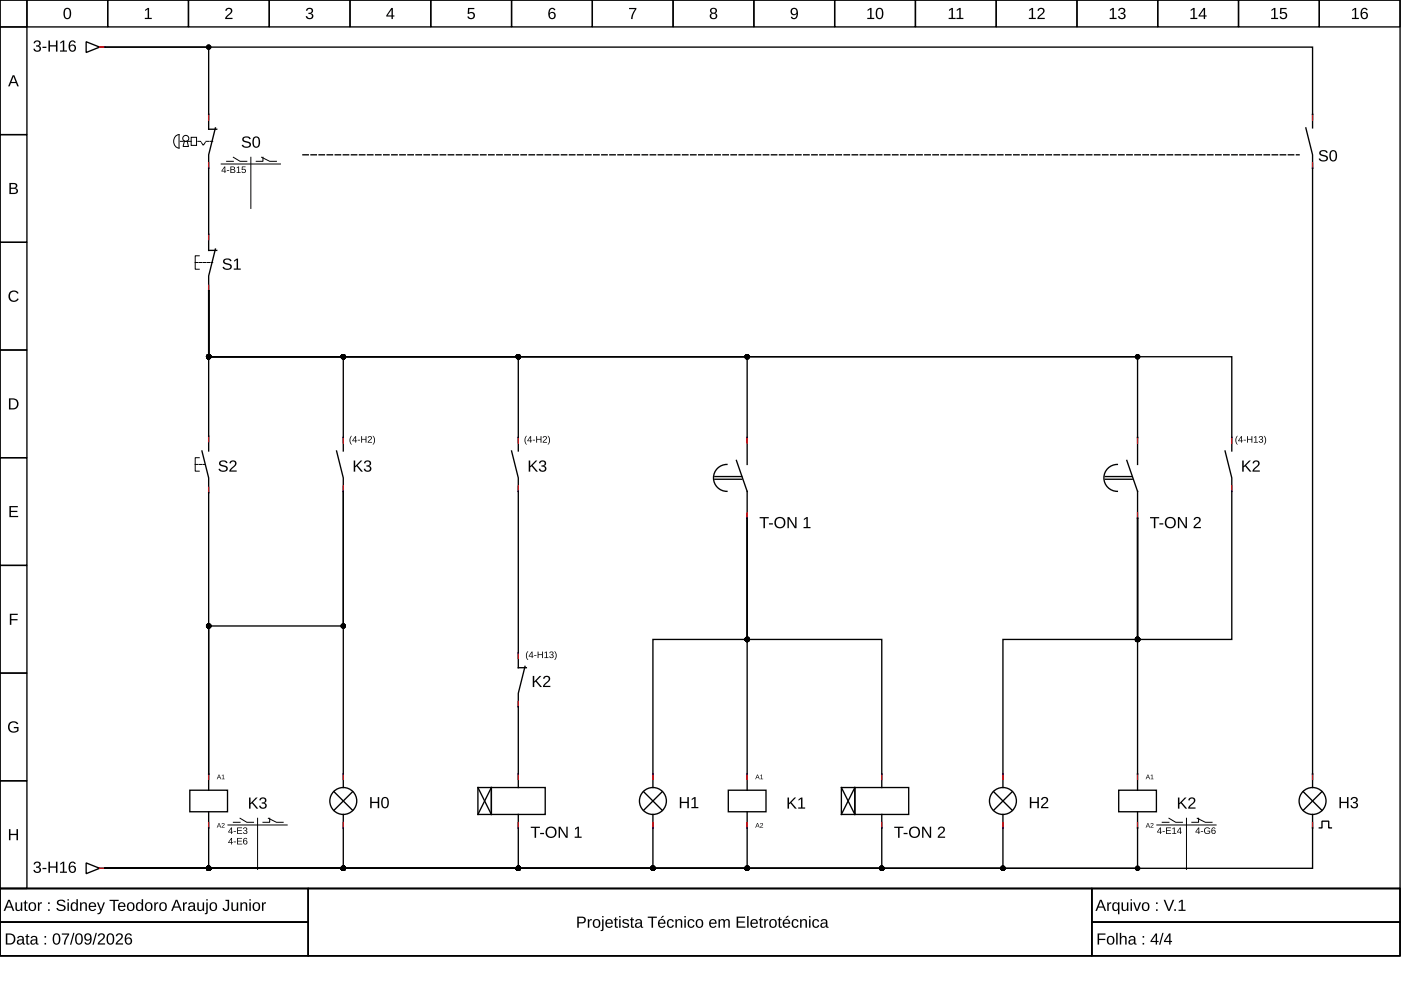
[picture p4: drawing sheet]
<svg xmlns="http://www.w3.org/2000/svg" width="297mm" height="210mm" viewBox="0 0 297 210" stroke-linecap="round" stroke-linejoin="round" font-family="sans-serif">
<g fill="none" stroke="#000" stroke-width=".29">
<path d="M0 0h296.8v188.4h-296.8zM0 0h5.7v5.7h-5.7zM5.7 0h17.1v5.7h-17.1zM22.8 0h17.2v5.7h-17.2zM40 0h17.1v5.7h-17.1zM57.1 0h17.1v5.7h-17.1zM74.2 0h17.1v5.7h-17.1zM91.3 0h17.2v5.7h-17.2zM108.5 0h17.1v5.7h-17.1zM125.6 0h17.1v5.7h-17.1zM142.7 0h17.1v5.7h-17.1zM159.8 0h17.2v5.7h-17.2z"/>
<path d="M177 0h17.1v5.7h-17.1zM194.1 0h17.1v5.7h-17.1zM211.2 0h17.1v5.7h-17.1zM228.3 0h17.2v5.7h-17.2zM245.5 0h17.1v5.7h-17.1zM262.6 0h17.1v5.7h-17.1zM279.7 0h17.1v5.7h-17.1zM0 5.7h5.7v22.8h-5.7zM18.3 8.8l2.8 1.2-2.8 1.1zM21.1 10h.9M0 28.5h5.7v22.9h-5.7zM45.7 27.1l-1.5 5.7v16.9"/>
<path d="M276.9 27.1l1.4 5.7v134.2M278.3 27.1v-17.1h-256h21.9v17.4h1.8M0 51.4h5.7v22.8h-5.7zM44.2 49.9v3.2h1.8M45.7 52.8l-1.5 5.7v2.9M0 74.2h5.7v22.8h-5.7zM44.2 61.7v30.8M44.2 61.7v13.9h28.6v20M44.2 61.7v13.9h65.7v20M44.2 61.7v13.9h114.2v22.9M44.2 61.7v13.9h197v22.9M44.2 61.7v13.9h217v20"/>
<path d="M0 97h5.7v22.9h-5.7zM42.8 95.6l1.4 5.7v2.9M44.2 92.8v2.8M71.4 95.6l1.4 5.7v2.9M108.5 95.6l1.4 5.7v40.3h1.7M154.1 98.5a2.85 2.85 0 0 0-2.8 2.8 2.85 2.85 0 0 0 2.8 2.9M156.1 97.6l2.3 6.6v5.7M236.9 98.5a2.85 2.85 0 0 0-2.9 2.8 2.85 2.85 0 0 0 2.9 2.9M238.9 97.6l2.3 6.6v5.7M259.7 95.6l1.5 5.7v34.3h-20v-25.7M0 119.9h5.7v22.8h-5.7zM44.2 104.5v59.6"/>
<path d="M72.8 104.2v28.5h-28.6v31.4M72.8 104.2v62.8M151.6 101h5.7M151.6 101.6h5.7M158.4 109.9v57.6M158.4 109.9v25.7h-20v31.4M158.4 109.9v25.7h28.6v31.4M234.3 101h5.7M234.3 101.6h5.7M241.2 109.9v25.7h-28.6v31.4M241.2 109.9v57.6M0 142.7h5.7v22.8h-5.7z"/>
<path d="M111.3 141.3l-1.4 5.7v20M0 165.5h5.7v22.9h-5.7zM40.2 167.5h8v4.6h-8zM44.2 172.1v12h-21.9M44.2 164.1v3.4M70.8 167.8l4 4M72.8 172.7v11.4h-50.5M74.8 167.8l-4 4M101.3 167h2.9v5.7h-2.9zM101.3 167l2.9 5.7M104.2 167h11.4v5.7h-11.4zM104.2 167l-2.9 5.7"/>
<path d="M109.9 172.7v11.4h-87.6M136.4 167.8l4 4M138.4 172.7v11.4h-116.1M140.4 167.8l-4 4M154.4 167.5h8v4.6h-8zM158.4 172.1v12h-136.1M178.4 167h2.8v5.7h-2.8zM178.4 167l2.8 5.7M181.2 167h11.5v5.7h-11.5zM181.2 167l-2.8 5.7M187 172.7v11.4h-164.7M210.6 167.8l4 4"/>
<path d="M212.6 172.7v11.4h-190.3M214.6 167.8l-4 4M237.2 167.5h8v4.6h-8zM241.2 172.1v12h-218.9M276.3 167.8l4 4M278.3 172.7v11.4h-256M279.7 175.5h.6v-1.4h1.4v1.4h.6M280.3 167.8l-4 4M0 188.4h296.8v14.3h-296.8zM0 188.4h65.4v7.1h-65.4zM0 195.5h65.4v7.2h-65.4zM18.3 183l2.8 1.1-2.8 1.1z"/>
<path d="M21.1 184.1h.9M65.4 188.4h166.1v14.3h-166.1zM231.5 188.4h65.3v7.1h-65.3zM231.5 195.5h65.3v7.2h-65.3z"/>
<circle cx="72.8" cy="169.8" r="2.85"/>
<circle cx="138.4" cy="169.8" r="2.85"/>
<circle cx="212.6" cy="169.8" r="2.85"/>
<circle cx="278.3" cy="169.8" r="2.85"/>
</g>
<g fill="#000">
<path d="M30.8 2.1l.5-.4h.3v2.1h.6v.2h-1.5v-.2h.6v-1.8l-.5 .4zM48 1.8a.76 .76 0 0 1 1.2 .2 .76 .76 0 0 1-.5 1.1l-.6 .7h1.2v.2h-1.6l.1-.4 .5-.5a.7 .7 0 0 0 .4-1.2l-.5 .1-.1 .3h-.3zM65.1 1.8a.69 .69 0 0 1 1-.1 .69 .69 0 0 1 0 1.1h-.2a.67 .67 0 0 1 .5 .9 .67 .67 0 0 1-1 .4l-.5-.5-.1-.2h.3a.48 .48 0 0 0 .7 .4 .48 .48 0 0 0 .2-.7l-.6-.1v-.3a.46 .46 0 0 0 .6-.2 .46 .46 0 0 0-.3-.6 .46 .46 0 0 0-.5 .4h-.3zM99.2 1.7h1.4v.2h-1.1v.8a.81 .81 0 0 1 1 .2 .81 .81 0 0 1-.1 1.1 .81 .81 0 0 1-1.1-.1l-.2-.4h.3a.53 .53 0 0 0 .8 .2 .53 .53 0 0 0 0-.8 .53 .53 0 0 0-.8 .1h-.3zM133.4 1.7h1.5l-.6 1.5-.2 .8h-.3l.1-.6 .7-1.5h-1.2zM2.1 61.9a1.18 1.18 0 0 1 1.8 .3l-.3 .1a.87 .87 0 0 0-1.3-.1 .87 .87 0 0 0 .1 1.3 .87 .87 0 0 0 1.3-.2l.3 .1a1.21 1.21 0 0 1-1.8 .4 1.21 1.21 0 0 1-.1-1.9zM2 107.3h1.8v.3h-1.5v.7h1.4v.3h-1.4v.8h1.5v.2h-1.8zM2.1 130.1h1.7v.3h-1.4v.9h1.3v.2h-1.3v1h-.3zM2 153.2a1.23 1.23 0 0 1 1.9 .3l-.3 .1a.9 .9 0 0 0-1.3-.2 .9 .9 0 0 0-.2 1.2 1 1 0 0 0 1.5 .2v-.4h-.7v-.3h1v.8a1.29 1.29 0 0 1-1.8 .2 1.29 1.29 0 0 1-.1-1.9zM1.9 175.8h.3v1h1.3v-1h.3v2.3h-.3v-1h-1.3v1h-.3z"/>
<path d="M2.7 16h.3l1 2.3h-.3l-.3-.7h-1.1l-.2 .7h-.4zM2.9 16.2l-.5 1.2h.9z"/>
<path d="M7.4 8.7a.69 .69 0 0 1 1-.1 .69 .69 0 0 1 0 1.1h-.3a.67 .67 0 0 1 .6 .9 .67 .67 0 0 1-1 .4l-.6-.5v-.2h.3a.48 .48 0 0 0 .6 .4 .48 .48 0 0 0 .2-.7l-.6-.1v-.3a.46 .46 0 0 0 .7-.2 .46 .46 0 0 0-.3-.6 .46 .46 0 0 0-.6 .4h-.3zM9 9.9h.8v.3h-.8zM10.3 8.6h.3v1h1.3v-1h.3v2.3h-.3v-1h-1.3v1h-.3zM12.8 9l.5-.4h.3v2.1h.6v.2h-1.5v-.2h.6v-1.8l-.5 .4zM14.9 8.7a.74 .74 0 0 1 1.2 .3l-.3 .1a.49 .49 0 0 0-.7-.2 .49 .49 0 0 0-.2 .6l-.1 .2a.77 .77 0 0 1 1.2 .1 .77 .77 0 0 1-.1 1.1 .77 .77 0 0 1-1.2-.2l-.1-.5v-.8zM14.8 10.2a.5 .5 0 0 0 1 0 .5 .5 0 0 0-1 0z"/>
<path d="M13.8 1.8a.88 .88 0 0 1 1 .1 .88 .88 0 0 1 .3 1 .88 .88 0 0 1-.8 1.2 .88 .88 0 0 1-.8-1.2v-.7zM14 2a1.59 1.59 0 0 0 .1 1.8h.2a1.09 1.09 0 0 0 .4-1.5l-.3-.4z"/>
<path d="M83 1.7h.3v1.6h.3v.2h-.3v.5h-.3v-.5h-1.1v-.2zM83 2l-.8 1.3h.8z"/>
<path d="M116.6 1.8a.74 .74 0 0 1 1.2 .3l-.3 .1a.49 .49 0 0 0-.7-.3 .49 .49 0 0 0-.2 .6l-.1 .3a.77 .77 0 0 1 1.2 0 .77 .77 0 0 1-.1 1.2 .77 .77 0 0 1-1.1-.2l-.2-.5v-.8zM116.5 3.3a.5 .5 0 0 0 1 0 .5 .5 0 0 0-1 0z"/>
<path d="M150.7 1.8a.7 .7 0 0 1 1-.1 .7 .7 0 0 1 .1 1l-.2 .1a.69 .69 0 0 1 .4 .9 .69 .69 0 0 1-1 .4 .64 .64 0 0 1-.5-.6 .64 .64 0 0 1 .4-.7l-.3-.4zM150.8 2.3a.45 .45 0 0 0 .9 0 .45 .45 0 0 0-.9 0zM150.8 3.4a.5 .5 0 0 0 1 0 .5 .5 0 0 0-1 0z"/>
<path d="M167.8 1.9a.86 .86 0 0 1 1.1-.1 .86 .86 0 0 1 .3 1 .9 .9 0 0 1-.3 1.1 .9 .9 0 0 1-1.1 0l-.1-.3 .2-.1a.5 .5 0 0 0 .7 .3 .5 .5 0 0 0 .3-.6v-.3a.76 .76 0 0 1-1.2 .1 .76 .76 0 0 1 .1-1.1zM168 2a.54 .54 0 0 0 .1 .9 .54 .54 0 0 0 .8-.3 .54 .54 0 0 0-.5-.7z"/>
<path d="M184 2.1l.5-.4h.3v2.1h.6v.2h-1.5v-.2h.6v-1.8l-.5 .4zM186 1.8a.88 .88 0 0 1 1 .1 .88 .88 0 0 1 .3 1 .88 .88 0 0 1-.8 1.2 .88 .88 0 0 1-.8-1.2v-.7zM186.2 2a1.59 1.59 0 0 0 .1 1.8h.2a1.09 1.09 0 0 0 .4-1.5l-.3-.4z"/>
<path d="M201.2 2.1l.6-.4h.2v2.1h.6v.2h-1.5v-.2h.6v-1.8l-.5 .4zM202.9 2.1l.5-.4h.3v2.1h.6v.2h-1.5v-.2h.6v-1.8l-.5 .4z"/>
<path d="M218.2 2.1l.6-.4h.2v2.1h.6v.2h-1.5v-.2h.6v-1.8l-.5 .4zM220.2 1.8a.76 .76 0 0 1 1.2 .2 .76 .76 0 0 1-.4 1.1l-.7 .7h1.2v.2h-1.6l.1-.4 .6-.5a.7 .7 0 0 0 .3-1.2l-.5 .1-.1 .3h-.3z"/>
<path d="M235.3 2.1l.6-.4h.3v2.1h.5v.2h-1.4v-.2h.6v-1.8l-.6 .4zM237.3 1.8a.69 .69 0 0 1 1-.1 .69 .69 0 0 1 0 1.1h-.2a.67 .67 0 0 1 .5 .9 .67 .67 0 0 1-1 .4l-.5-.5-.1-.2h.3a.48 .48 0 0 0 .7 .4 .48 .48 0 0 0 .2-.7l-.6-.1v-.3a.46 .46 0 0 0 .7-.2 .46 .46 0 0 0-.4-.6 .46 .46 0 0 0-.5 .4h-.3z"/>
<path d="M252.5 2.1l.5-.4h.3v2.1h.6v.2h-1.5v-.2h.6v-1.8l-.5 .4zM255.2 1.7h.3v1.6h.3v.2h-.3v.5h-.3v-.5h-1.1v-.2zM255.2 2l-.8 1.3h.8z"/>
<path d="M269.6 2.1l.5-.4h.3v2.1h.6v.2h-1.5v-.2h.6v-1.8l-.5 .4zM271.4 1.7h1.4v.2h-1.1v.8a.81 .81 0 0 1 1.1 .2 .81 .81 0 0 1-.2 1.1 .81 .81 0 0 1-1.1-.1l-.2-.4h.3a.53 .53 0 0 0 .8 .2 .53 .53 0 0 0 .1-.8 .53 .53 0 0 0-.8 .1h-.3z"/>
<path d="M286.7 2.1l.6-.4h.2v2.1h.6v.2h-1.5v-.2h.6v-1.8l-.5 .4zM288.8 1.8a.74 .74 0 0 1 1.2 .3l-.3 .1a.49 .49 0 0 0-.6-.3 .49 .49 0 0 0-.3 .6v.3a.77 .77 0 0 1 1.1 0 .77 .77 0 0 1-.1 1.2 .77 .77 0 0 1-1.1-.2l-.2-.5v-.8zM288.7 3.3a.5 .5 0 0 0 1 0 .5 .5 0 0 0-1 0z"/>
<path d="M47.6 35.3h.2v.9h.2v.2h-.2v.3h-.2v-.3h-.6zM47.6 35.5l-.5 .7h.5zM48.1 36.1h.5v.1h-.5zM48.8 35.3l1 .1v.3l-.2 .2 .3 .3-.1 .4-1 .1zM49 35.4v.5l.6-.1v-.3zM49 36v.5l.7-.1-.1-.3zM50.2 35.5l.5-.2v1.2h.3v.2h-.8v-.2h.3v-1l-.3 .2zM51.3 35.3h.8v.1h-.7v.5a.47 .47 0 0 1 .7 .2 .47 .47 0 0 1-.3 .6 .47 .47 0 0 1-.6-.3l.5 .1a.31 .31 0 0 0 .2-.4 .31 .31 0 0 0-.5-.1h-.2z"/>
<path d="M51.5 29.2a1.07 1.07 0 0 1 1.7 .3h-.4a.58 .58 0 0 0-.6-.4 .58 .58 0 0 0-.5 .6l.6 .3a.72 .72 0 0 1 .9 .7 .72 .72 0 0 1-1 .6 .87 .87 0 0 1-1-.6h.4a.71 .71 0 0 0 .7 .4 .71 .71 0 0 0 .6-.5l-.6-.3a.76 .76 0 0 1-.7-.3 .76 .76 0 0 1-.1-.8zM53.9 29.1a.88 .88 0 0 1 1 0 .88 .88 0 0 1 .2 1 .88 .88 0 0 1-.8 1.2 .88 .88 0 0 1-.8-1.2l.1-.6zM54 29.3a1.59 1.59 0 0 0 .2 1.8h.1a1.09 1.09 0 0 0 .5-1.5l-.3-.4z"/>
<path d="M279.8 32.1a1.07 1.07 0 0 1 1.7 .3h-.3a.58 .58 0 0 0-.7-.4 .58 .58 0 0 0-.4 .6l.6 .3a.72 .72 0 0 1 .8 .7 .72 .72 0 0 1-.9 .6 .87 .87 0 0 1-1-.6h.3a.71 .71 0 0 0 .7 .4 .71 .71 0 0 0 .6-.5l-.5-.3a.76 .76 0 0 1-.8-.3 .76 .76 0 0 1-.1-.8zM282.2 32a.88 .88 0 0 1 1 0 .88 .88 0 0 1 .3 1 .88 .88 0 0 1-.8 1.2 .88 .88 0 0 1-.9-1.2l.1-.6zM282.4 32.2a1.59 1.59 0 0 0 .1 1.8h.2a1.09 1.09 0 0 0 .4-1.5l-.3-.4z"/>
<path d="M2 38.8a1.53 1.53 0 0 1 1.6 .3l.1 .5-.5 .3a.64 .64 0 0 1 .6 .8 .64 .64 0 0 1-.8 .4h-1zM2.3 39v.8h.8l.2-.2-.1-.5zM2.3 40v.9l1.1-.1a.42 .42 0 0 0-.2-.7z"/>
<path d="M47.4 55.1a1.07 1.07 0 0 1 1.7 .2l-.3 .1a.58 .58 0 0 0-.7-.4 .58 .58 0 0 0-.4 .6l.6 .2a.72 .72 0 0 1 .8 .8 .72 .72 0 0 1-.9 .6 .87 .87 0 0 1-1-.6h.3a.71 .71 0 0 0 .7 .4 .71 .71 0 0 0 .6-.6l-.5-.3a.76 .76 0 0 1-.8-.2 .76 .76 0 0 1-.1-.8zM49.6 55.2l.6-.4h.3v2.1h.5v.3h-1.4v-.3h.6v-1.8l-.6 .4z"/>
<path d="M1.9 84.5h.8a1.18 1.18 0 0 1 1.2 1.1 1.18 1.18 0 0 1-1.1 1.2h-.9zM2.2 84.7v1.9h.5a.97 .97 0 0 0 .9-1.3 .97 .97 0 0 0-1.4-.6z"/>
<path d="M46.5 97.9a1.07 1.07 0 0 1 1.7 .3h-.3a.58 .58 0 0 0-.6-.4 .58 .58 0 0 0-.5 .6l.6 .2a.72 .72 0 0 1 .9 .8 .72 .72 0 0 1-1 .6 .87 .87 0 0 1-1-.6h.3a.71 .71 0 0 0 .7 .4 .71 .71 0 0 0 .7-.5l-.6-.4a.76 .76 0 0 1-.8-.2 .76 .76 0 0 1-.1-.8zM48.9 97.8a.76 .76 0 0 1 1.2 .1 .76 .76 0 0 1-.5 1.1l-.6 .7h1.2v.3h-1.6l.1-.4 .5-.5a.7 .7 0 0 0 .4-1.2l-.5 .1-.2 .3-.3-.1z"/>
<path d="M74.5 92.4h.1a1.4 1.4 0 0 0 0 1.9 1.21 1.21 0 0 1-.1-1.9zM75.3 92.5h.2v.9h.2v.1h-.2v.4h-.2v-.4h-.6zM75.3 92.7l-.5 .7h.5zM75.8 93.2h.5v.2h-.5zM76.6 92.5h.2v.6h.7v-.6h.2v1.4h-.2v-.7h-.7v.7h-.2zM78.1 92.6a.47 .47 0 0 1 .7 .2 .47 .47 0 0 1-.4 .6l-.3 .3h.8v.2h-.9l.5-.7a.28 .28 0 0 0 .1-.5 .28 .28 0 0 0-.5 .1h-.1zM79 92.4a1.08 1.08 0 0 1 0 1.9 1.4 1.4 0 0 0 0-1.9z"/>
<path d="M111.6 92.4h.1a1.4 1.4 0 0 0 0 1.9 1.21 1.21 0 0 1-.1-1.9zM112.4 92.5h.2v.9h.2v.1h-.2v.4h-.2v-.4h-.6zM112.4 92.7l-.4 .7h.4zM112.9 93.2h.5v.2h-.5zM113.7 92.5h.2v.6h.7v-.6h.2v1.4h-.2v-.7h-.7v.7h-.2zM115.2 92.6a.47 .47 0 0 1 .7 .2 .47 .47 0 0 1-.4 .6l-.2 .3h.7v.2h-.9l.5-.7a.28 .28 0 0 0 .1-.5 .28 .28 0 0 0-.5 .1h-.1zM116.1 92.4a1.08 1.08 0 0 1 0 1.9 1.4 1.4 0 0 0 0-1.9z"/>
<path d="M262.3 92.4h.2a1.4 1.4 0 0 0 0 1.9 1.21 1.21 0 0 1-.2-1.9zM263.1 92.5h.2v.9h.2v.1h-.2v.4h-.1v-.4h-.7zM263.2 92.7l-.5 .7h.5zM263.7 93.2h.5v.2h-.5zM264.4 92.5h.2v.6h.7v-.6h.2v1.4h-.2v-.7h-.7v.7h-.2zM265.9 92.7l.5-.2v1.2h.3v.2h-.9v-.2h.4v-1.1l-.3 .3zM267 92.6a.4 .4 0 0 1 .7-.1 .4 .4 0 0 1-.2 .7 .37 .37 0 0 1 .3 .4 .37 .37 0 0 1-.5 .3l-.4-.2v-.2h.1a.28 .28 0 0 0 .4 .2 .28 .28 0 0 0 .1-.4l-.3-.1v-.1a.27 .27 0 0 0 .4-.2 .27 .27 0 0 0-.2-.3 .27 .27 0 0 0-.3 .2h-.2zM267.9 92.4a1.08 1.08 0 0 1 0 1.9 1.4 1.4 0 0 0 0-1.9z"/>
<path d="M75 97.6h.3v1.2l1.1-1.2h.4l-1 1.1 1.2 1.3h-.4l-1-1.1-.3 .2v.9h-.3zM77.4 97.8a.69 .69 0 0 1 1-.1 .69 .69 0 0 1 0 1l-.2 .1a.67 .67 0 0 1 .5 .9 .67 .67 0 0 1-1 .3l-.5-.4-.1-.2h.3a.48 .48 0 0 0 .7 .4 .48 .48 0 0 0 .2-.8l-.6-.1v-.2a.46 .46 0 0 0 .6-.3 .46 .46 0 0 0-.3-.6 .46 .46 0 0 0-.5 .4h-.3z"/>
<path d="M112.1 97.6h.3v1.2l1.2-1.2h.3l-1 1.1 1.2 1.3h-.4l-1-1.1-.3 .2v.9h-.3zM114.5 97.8a.69 .69 0 0 1 1-.1 .69 .69 0 0 1 0 1l-.2 .1a.67 .67 0 0 1 .5 .9 .67 .67 0 0 1-1 .3l-.5-.4-.1-.2h.3a.48 .48 0 0 0 .7 .4 .48 .48 0 0 0 .2-.8l-.6-.1v-.2a.46 .46 0 0 0 .7-.3 .46 .46 0 0 0-.4-.6 .46 .46 0 0 0-.5 .4h-.3z"/>
<path d="M161.1 109.6h1.9v.3h-.8v2.1h-.3v-2.1h-.8zM163 110.9h.9v.3h-.9zM164.1 110.8a1.22 1.22 0 0 1 2.4 0 1.22 1.22 0 0 1-2.4 0zM164.7 110.1a.92 .92 0 0 0 0 1.4 .92 .92 0 0 0 1.4-.2 .92 .92 0 0 0-.1-1.2 .92 .92 0 0 0-1.3 0zM167 109.6h.3l1.3 2.1v-2.1h.3v2.4h-.4l-1.3-2v2h-.2zM170.4 110l.6-.4h.3v2.1h.5v.3h-1.4v-.3h.6v-1.8l-.6 .4z"/>
<path d="M243.8 109.6h2v.3h-.8v2.1h-.4v-2.1h-.8zM245.8 110.9h.8v.3h-.8zM246.9 110.8a1.22 1.22 0 0 1 2.4 0 1.22 1.22 0 0 1-2.4 0zM247.5 110.1a.92 .92 0 0 0 0 1.4 .92 .92 0 0 0 1.4-.2 .92 .92 0 0 0-.2-1.2 .92 .92 0 0 0-1.2 0zM249.7 109.6h.4l1.3 2.1v-2.1h.3v2.4h-.4l-1.3-2v2h-.3zM253.3 109.8a.76 .76 0 0 1 1.2 .1 .76 .76 0 0 1-.4 1.1l-.7 .7h1.2v.3h-1.6l.1-.4 .6-.6a.7 .7 0 0 0 .3-1.1h-.5l-.1 .3h-.3z"/>
<path d="M263.4 97.6h.3v1.2l1.1-1.2h.4l-1 1.1 1.1 1.3h-.4l-.9-1.1-.3 .2v.9h-.3zM265.8 97.8a.76 .76 0 0 1 1.2 .1 .76 .76 0 0 1-.4 1.1l-.7 .7h1.2v.3h-1.6l.1-.4 .5-.5a.7 .7 0 0 0 .4-1.2l-.5 .1-.1 .3-.3-.1z"/>
<path d="M111.9 138.1h.1a1.4 1.4 0 0 0 0 1.8 1.21 1.21 0 0 1-.1-1.8zM112.7 138.1h.2v1h.2v.1h-.2v.3h-.2v-.3h-.6zM112.7 138.3l-.4 .8h.4zM113.2 138.9h.5v.2h-.5zM114 138.1h.2v.6h.7v-.6h.2v1.4h-.2v-.6h-.7v.6h-.2zM115.5 138.4l.4-.3v1.3h.4v.1h-.9v-.1h.4v-1.1l-.3 .2zM116.6 138.2a.4 .4 0 0 1 .7 0 .4 .4 0 0 1-.2 .6 .37 .37 0 0 1 .3 .5 .37 .37 0 0 1-.5 .2l-.4-.2-.1-.1h.2a.28 .28 0 0 0 .4 .2 .28 .28 0 0 0 .1-.4l-.3-.1v-.2a.27 .27 0 0 0 .4-.1 .27 .27 0 0 0-.2-.3 .27 .27 0 0 0-.4 .2h-.1zM117.5 138.1a1.08 1.08 0 0 1 0 1.8 1.4 1.4 0 0 0 0-1.8z"/>
<path d="M113 143.3h.3v1.2l1.1-1.2h.4l-1 1 1.1 1.4h-.4l-.9-1.2-.3 .3v.9h-.3zM115.4 143.4a.76 .76 0 0 1 1.2 .2 .76 .76 0 0 1-.5 1.1l-.6 .7h1.2v.3h-1.6l.1-.4 .5-.6a.7 .7 0 0 0 .4-1.1h-.5l-.2 .3h-.3z"/>
<path d="M46.4 174.5h.1l.4 1-.2-.3h-.5l-.2 .3zM46.4 174.6l-.2 .5h.4zM47.1 174.6a.33 .33 0 0 1 .5 .1 .33 .33 0 0 1-.3 .5l-.2 .2 .5 .1h-.6l.4-.6a.19 .19 0 0 0 0-.3 .19 .19 0 0 0-.3 .2h-.1z"/>
<path d="M46.4 164.2h.1l.4 1-.2-.3h-.5l-.2 .3zM46.4 164.3l-.2 .5h.4zM47 164.4l.4-.2v.9l.2 .1h-.6l.3-.1v-.7l-.3 .1z"/>
<path d="M49 175.4h.2v1h.2v.1h-.2v.3h-.2v-.3h-.6zM49 175.6l-.5 .8h.5zM49.5 176.2h.5v.2h-.5zM50.3 175.4h1v.2h-.8v.4h.8v.2h-.8v.5h.9v.1h-1.1zM51.7 175.5a.4 .4 0 0 1 .6 0 .4 .4 0 0 1-.2 .6 .37 .37 0 0 1 .4 .5 .37 .37 0 0 1-.5 .2l-.4-.2-.1-.1 .2-.1a.28 .28 0 0 0 .4 .3 .28 .28 0 0 0 .1-.4l-.4-.1v-.2a.27 .27 0 0 0 .4-.1 .27 .27 0 0 0-.2-.3 .27 .27 0 0 0-.3 .2h-.2z"/>
<path d="M49 177.7h.2v.9h.2v.1h-.2v.3h-.2v-.3h-.6zM49 177.9l-.5 .7h.5zM49.5 178.4h.5v.2h-.5zM50.3 177.7h1v.1h-.8v.5h.8v.1h-.8v.5h.9v.1h-1.1zM51.8 177.7h.4l.2 .2-.5-.1-.2 .5a.47 .47 0 0 1 .7 .2 .47 .47 0 0 1-.4 .7 .47 .47 0 0 1-.4-.6zM51.7 178.6a.3 .3 0 0 0 .6 0 .3 .3 0 0 0-.6 0z"/>
<path d="M52.8 169.1h.3v1.2l1.2-1.2h.3l-1 1 1.2 1.4h-.4l-1-1.2-.3 .2v1h-.3zM55.2 169.2a.69 .69 0 0 1 1 0 .69 .69 0 0 1 0 1h-.2a.67 .67 0 0 1 .5 .9 .67 .67 0 0 1-1 .4l-.5-.5-.1-.2h.3a.48 .48 0 0 0 .7 .4 .48 .48 0 0 0 .2-.7l-.6-.1v-.3a.46 .46 0 0 0 .7-.2 .46 .46 0 0 0-.4-.6 .46 .46 0 0 0-.5 .4h-.3z"/>
<path d="M78.5 169h.3v1h1.3v-1h.3v2.4h-.3v-1.1h-1.3v1.1h-.3zM81.2 169.1a.88 .88 0 0 1 1 .1 .88 .88 0 0 1 .2 1 .88 .88 0 0 1-.8 1.2 .88 .88 0 0 1-.8-1.2l.1-.7zM81.3 169.3a1.59 1.59 0 0 0 .2 1.8h.1a1.09 1.09 0 0 0 .5-1.5l-.3-.4z"/>
<path d="M112.5 175.3h2v.2h-.8v2.1h-.4v-2.1h-.8zM114.5 176.6h.9v.3h-.9zM115.6 176.5a1.22 1.22 0 0 1 2.4 0 1.22 1.22 0 0 1-2.4 0zM116.2 175.8a.92 .92 0 0 0 0 1.3 .92 .92 0 0 0 1.4-.1 .92 .92 0 0 0-.2-1.3 .92 .92 0 0 0-1.2 .1zM118.4 175.3h.4l1.3 2v-2h.3v2.3h-.4l-1.3-2v2h-.3zM121.9 175.7l.6-.4h.2v2.1h.6v.2h-1.5v-.2h.6v-1.8l-.5 .3z"/>
<path d="M144.1 169h.4v1h1.2v-1h.3v2.4h-.3v-1.1h-1.2v1.1h-.4zM146.7 169.4l.5-.4h.3v2.1h.6v.3h-1.5v-.3h.6v-1.8l-.5 .4z"/>
<path d="M160.5 174.5h.2l.4 1-.3-.3h-.4l-.3 .3zM160.6 174.6l-.2 .5h.4zM161.3 174.6a.33 .33 0 0 1 .5 .1 .33 .33 0 0 1-.3 .5l-.2 .2 .5 .1h-.7l.5-.6a.19 .19 0 0 0 0-.3 .19 .19 0 0 0-.3 .2h-.1z"/>
<path d="M160.5 164.2h.2l.4 1-.3-.3h-.4l-.3 .3zM160.6 164.3l-.2 .5h.4zM161.2 164.4l.4-.2v.9l.2 .1h-.6l.2-.1v-.7l-.2 .1z"/>
<path d="M167 169.1h.3v1.2l1.1-1.2h.4l-1 1 1.1 1.4h-.4l-.9-1.2-.3 .2v1h-.3zM169.3 169.5l.6-.4h.2v2.1h.6v.3h-1.5v-.3h.6v-1.8l-.5 .4z"/>
<path d="M189.6 175.3h1.9v.2h-.8v2.1h-.3v-2.1h-.8zM191.6 176.6h.8v.3h-.8zM192.6 176.5a1.25 1.25 0 0 1 2.5 0 1.25 1.25 0 0 1-2.5 0zM193.3 175.8a.92 .92 0 0 0 0 1.3 .92 .92 0 0 0 1.3-.1 .92 .92 0 0 0-.1-1.3 .92 .92 0 0 0-1.2 .1zM195.5 175.3h.4l1.3 2-.1-2h.3v2.3h-.4l-1.2-2v2h-.3zM199.1 175.4a.76 .76 0 0 1 1.2 .2 .76 .76 0 0 1-.5 1.1l-.6 .7h1.2v.2h-1.6l.1-.4 .5-.5a.7 .7 0 0 0 .4-1.2l-.5 .1-.2 .3h-.3z"/>
<path d="M218.3 169h.4v1h1.2v-1h.4v2.4h-.4v-1.1h-1.2v1.1h-.4zM221 169.1a.76 .76 0 0 1 1.2 .2 .76 .76 0 0 1-.5 1.1l-.7 .7h1.3v.3h-1.6l.1-.4 .5-.6a.7 .7 0 0 0 .4-1.2l-.5 .1-.2 .3h-.3z"/>
<path d="M243.3 174.5h.2l.3 1-.2-.3h-.4l-.3 .3zM243.4 174.6l-.2 .5h.4zM244 174.6a.33 .33 0 0 1 .5 .1 .33 .33 0 0 1-.2 .5l-.2 .2 .5 .1h-.7l.5-.6a.19 .19 0 0 0-.1-.3 .19 .19 0 0 0-.2 .2h-.2z"/>
<path d="M243.3 164.2h.2l.3 1-.2-.3h-.4l-.3 .3zM243.4 164.3l-.2 .5h.4zM244 164.4l.3-.2v.9l.3 .1h-.6l.2-.1v-.7l-.2 .1z"/>
<path d="M246 175.4h.1v1h.2v.1h-.2v.3h-.1v-.3h-.7zM246 175.6l-.5 .8h.5zM246.5 176.2h.5v.2h-.5zM247.2 175.4h1.1v.2h-.9v.4h.8v.2h-.8v.5h.9v.1h-1.1zM248.6 175.7l.5-.3v1.3h.3v.1h-.9v-.1h.4v-1.1l-.3 .2zM250.2 175.4h.1v1h.2v.1h-.2v.3h-.1v-.3h-.7zM250.2 175.6l-.5 .8h.5z"/>
<path d="M249.7 169.1h.4v1.2l1.1-1.2h.4l-1 1 1.1 1.4h-.4l-.9-1.2-.3 .2v1h-.4zM252.2 169.2a.76 .76 0 0 1 1.2 .2 .76 .76 0 0 1-.5 1.1l-.7 .7h1.3v.3h-1.6l.1-.4 .5-.6a.7 .7 0 0 0 .4-1.2l-.5 .1-.2 .3h-.3z"/>
<path d="M254.1 175.4h.2v1h.1v.1h-.1v.3h-.2v-.3h-.7zM254.1 175.6l-.5 .8h.5zM254.6 176.2h.5v.2h-.5zM255.5 175.6l.7-.2 .3 .3-.1 .1a.54 .54 0 0 0-.8 0 .54 .54 0 0 0 0 .8 .54 .54 0 0 0 .8-.1v-.2h-.4v-.2h.6v.5a.75 .75 0 0 1-1.1 .1 .75 .75 0 0 1 0-1.1zM257.1 175.5h.4l.2 .2-.5-.1-.2 .5a.47 .47 0 0 1 .7 .2 .47 .47 0 0 1-.4 .6 .47 .47 0 0 1-.5-.5zM257 176.4a.3 .3 0 0 0 .6 0 .3 .3 0 0 0-.6 0z"/>
<path d="M284 169h.3v1h1.3v-1h.3v2.4h-.3v-1.1h-1.3v1.1h-.3zM286.6 169.1a.69 .69 0 0 1 1 0 .69 .69 0 0 1 0 1h-.2a.67 .67 0 0 1 .5 .9 .67 .67 0 0 1-1 .4l-.5-.5-.1-.1 .3-.1a.48 .48 0 0 0 .7 .4 .48 .48 0 0 0 .2-.7l-.6-.1v-.3a.46 .46 0 0 0 .6-.2 .46 .46 0 0 0-.3-.6 .46 .46 0 0 0-.5 .4h-.3z"/>
<path d="M1.7 190.8h.4l.9 2.3h-.3l-.3-.7h-1l-.3 .7h-.3zM1.9 191l-.4 1.2h.8zM3.3 191.3h.3v1.2a.44 .44 0 0 0 .5 .5 .44 .44 0 0 0 .3-.6v-1.1h.3v1.8h-.3v-.3a.61 .61 0 0 1-.7 .4 .61 .61 0 0 1-.4-.7zM5.3 190.9h.2v.4h.3v.2h-.3v1.2l.1 .2h.3v.2h-.5l-.1-.1-.1-1.5h-.2v-.2h.2zM6.2 191.5a.91 .91 0 0 1 1.5 .6 .91 .91 0 0 1-1.1 1l-.4-.2-.1-.4zM6.6 191.6a.71 .71 0 0 0-.3 .9 .71 .71 0 0 0 .8 .4 .82 .82 0 0 0-.2-1.4zM8 191.3h.3v.4l.2-.3 .4-.1v.3h-.3l-.2 .3-.1 1.2h-.3zM10.2 191.3h.3v.4h-.3zM10.2 192.8h.3v.3h-.3zM12.2 191a1.07 1.07 0 0 1 1.7 .3h-.4a.58 .58 0 0 0-.6-.3 .58 .58 0 0 0-.5 .5l.6 .3a.72 .72 0 0 1 .9 .7 .72 .72 0 0 1-1 .7 .87 .87 0 0 1-1-.6l.4-.1a.71 .71 0 0 0 .7 .4 .71 .71 0 0 0 .6-.5l-.6-.3a.76 .76 0 0 1-.7-.3 .76 .76 0 0 1-.1-.8zM14.3 190.7h.3v.2h-.3zM14.3 191.3h.3v1.8h-.3zM15.1 191.5l.5-.2 .6 .3v-.9h.3v2.4h-.3v-.3a.69 .69 0 0 1-.9 .3 .69 .69 0 0 1-.3-.9zM15.4 191.7a.88 .88 0 0 0 .3 1.2 .75 .75 0 0 0 .5-.7 .75 .75 0 0 0-.5-.7zM17 191.3h.2l.1 .3a.61 .61 0 0 1 .7-.3 .61 .61 0 0 1 .4 .6v1.2h-.3v-1.1a.44 .44 0 0 0-.5-.5 .44 .44 0 0 0-.3 .6v1h-.3zM19 191.5a.82 .82 0 0 1 1-.1 .82 .82 0 0 1 .4 .9h-1.3a.53 .53 0 0 0 .3 .6 .53 .53 0 0 0 .7-.2h.2a.9 .9 0 0 1-1.2 .3 .9 .9 0 0 1-.2-1.3zM19.2 191.7l-.1 .4h1l-.3-.6zM20.6 191.3h.3l.5 1.5 .5-1.5h.4l-.7 1.8a.77 .77 0 0 1-.9 .7v-.2h.3l.3-.5zM23.2 190.8h2v.2h-.8v2.1h-.4v-2.1h-.8zM25.2 191.5a.82 .82 0 0 1 1-.1 .82 .82 0 0 1 .4 .9h-1.3a.53 .53 0 0 0 .3 .6 .53 .53 0 0 0 .7-.2h.3a.9 .9 0 0 1-1.3 .3 .9 .9 0 0 1-.2-1.3zM25.5 191.7l-.2 .4h1l-.3-.6zM27.1 191.5a.91 .91 0 0 1 1.4 .6 .91 .91 0 0 1-1 1l-.4-.2-.2-.4zM27.4 191.6a.71 .71 0 0 0-.2 .9 .71 .71 0 0 0 .8 .4 .82 .82 0 0 0-.3-1.4zM29 191.5l.5-.2 .5 .3v-.9h.3l.1 2.4h-.3l-.1-.3a.69 .69 0 0 1-.8 .3 .69 .69 0 0 1-.4-.9zM29.2 191.7a.88 .88 0 0 0 .4 1.2 .75 .75 0 0 0 .5-.7 .75 .75 0 0 0-.5-.7zM30.9 191.5a.91 .91 0 0 1 1.4 .6 .91 .91 0 0 1-1 1l-.4-.2-.2-.4zM31.2 191.6a.71 .71 0 0 0-.2 .9 .71 .71 0 0 0 .8 .4 .82 .82 0 0 0-.3-1.4zM32.7 191.3h.3v.4l.2-.3 .4-.1v.3h-.4l-.1 .3-.1 1.2h-.3zM34 191.5a.91 .91 0 0 1 1.4 .6 .91 .91 0 0 1-1.1 1l-.3-.2-.2-.4zM34.3 191.6a.71 .71 0 0 0-.3 .9 .71 .71 0 0 0 .8 .4 .82 .82 0 0 0-.2-1.4zM37.2 190.8h.4l1 2.3h-.4l-.2-.7h-1.1l-.3 .7h-.3zM37.4 191l-.4 1.2h.9zM38.8 191.3h.3v.4l.2-.3 .3-.1v.3h-.3l-.2 .3v1.2h-.3zM40.1 191.4a.72 .72 0 0 1 .8-.1 .72 .72 0 0 1 .4 .6v.9l.3 .1v.2h-.4l-.2-.3a.61 .61 0 0 1-.7 .4 .61 .61 0 0 1-.4-.7 .61 .61 0 0 1 .7-.5h.4a.41 .41 0 0 0-.2-.5 .41 .41 0 0 0-.6 .3h-.3zM40.3 192.3a.4 .4 0 0 0 .1 .7 .4 .4 0 0 0 .6-.3v-.5zM41.8 191.3h.3v1.2a.44 .44 0 0 0 .5 .5 .44 .44 0 0 0 .4-.6v-1.1h.3v1.8h-.3v-.3a.61 .61 0 0 1-.7 .4 .61 .61 0 0 1-.5-.7zM43.7 190.7h.3v.2h-.3zM43.7 191.3h.3v2.1a.44 .44 0 0 1-.6 .4v-.2l.3-.1zM44.6 191.5a.91 .91 0 0 1 1.4 .6 .91 .91 0 0 1-1 1l-.4-.2-.2-.4zM44.9 191.6a.71 .71 0 0 0-.2 .9 .71 .71 0 0 0 .8 .4 .82 .82 0 0 0-.3-1.4zM47.8 190.8h.8v1.6a.71 .71 0 0 1-.7 .8 .71 .71 0 0 1-.7-.7h.3a.39 .39 0 0 0 .4 .4 .39 .39 0 0 0 .4-.5v-1.4h-.5zM49.1 191.3h.3v1.2a.44 .44 0 0 0 .4 .5 .44 .44 0 0 0 .4-.6v-1.1h.3v1.8h-.3v-.3a.61 .61 0 0 1-.7 .4 .61 .61 0 0 1-.4-.7zM51 191.3h.3v.3a.61 .61 0 0 1 .7-.3 .61 .61 0 0 1 .4 .6v1.2h-.3v-1.1a.44 .44 0 0 0-.5-.5 .44 .44 0 0 0-.3 .6v1h-.3zM52.9 190.7h.3v.2h-.3zM52.9 191.3h.3v1.8h-.3zM53.7 191.5a.91 .91 0 0 1 1.5 .6 .91 .91 0 0 1-1.1 1l-.4-.2-.1-.4zM54.1 191.6a.71 .71 0 0 0-.3 .9 .71 .71 0 0 0 .8 .4 .82 .82 0 0 0-.2-1.4zM55.5 191.3h.3v.4l.2-.3 .4-.1v.3h-.3l-.2 .3-.1 1.2h-.3z"/>
<path d="M1.2 197.9h.8a1.18 1.18 0 0 1 1.3 1.1 1.18 1.18 0 0 1-1.2 1.3h-.9zM1.6 198.2v1.8h.5a.97 .97 0 0 0 .8-1.2 .97 .97 0 0 0-1.3-.6zM3.9 198.5a.72 .72 0 0 1 .7-.1 .72 .72 0 0 1 .5 .6v.9l.2 .2v.2h-.4l-.1-.4a.61 .61 0 0 1-.8 .5 .61 .61 0 0 1-.4-.8 .61 .61 0 0 1 .7-.4h.5a.41 .41 0 0 0-.3-.5 .41 .41 0 0 0-.5 .2h-.4zM4 199.5a.4 .4 0 0 0 .1 .6 .4 .4 0 0 0 .6-.3l.1-.4zM5.7 198.1h.2v.4h.3v.2h-.3v1.1l.1 .2h.3v.3h-.6l-.1-.2v-1.4h-.2v-.2h.2zM6.7 198.5a.72 .72 0 0 1 .8-.1 .72 .72 0 0 1 .4 .6v.9l.3 .2v.2h-.4l-.2-.4a.61 .61 0 0 1-.7 .5 .61 .61 0 0 1-.5-.8 .61 .61 0 0 1 .8-.4h.4a.41 .41 0 0 0-.3-.5 .41 .41 0 0 0-.5 .2h-.3zM6.9 199.5a.4 .4 0 0 0 .1 .6 .4 .4 0 0 0 .5-.3l.1-.4zM9.4 198.5h.4v.3h-.4zM9.4 199.9h.4v.4h-.4zM11.5 198a.88 .88 0 0 1 1 .1 .88 .88 0 0 1 .3 1 .88 .88 0 0 1-.8 1.2 .88 .88 0 0 1-.8-1.2l.1-.7zM11.7 198.2a1.59 1.59 0 0 0 .1 1.8l.2 .1a1.09 1.09 0 0 0 .4-1.6l-.2-.4zM13.1 197.9h1.6l-.7 1.5-.1 .9h-.4l.1-.7 .8-1.4h-1.3zM15.5 197.8h.3l-.7 2.5h-.3zM16.3 198a.88 .88 0 0 1 1 .1 .88 .88 0 0 1 .3 1 .88 .88 0 0 1-.9 1.2 .88 .88 0 0 1-.8-1.2l.1-.7zM16.4 198.2a1.59 1.59 0 0 0 .2 1.8l.1 .1a1.09 1.09 0 0 0 .5-1.6l-.3-.4zM18.1 198.1a.86 .86 0 0 1 1-.1 .86 .86 0 0 1 .3 1 .9 .9 0 0 1-.3 1.1 .9 .9 0 0 1-1.1 0l-.1-.3h.3a.5 .5 0 0 0 .6 .2 .5 .5 0 0 0 .3-.6v-.3a.76 .76 0 0 1-1.1 .1 .76 .76 0 0 1 .1-1.1zM18.3 198.3a.54 .54 0 0 0 .1 .8 .54 .54 0 0 0 .8-.3 .54 .54 0 0 0-.6-.7zM20.3 197.8h.2l-.6 2.5h-.3zM21 198a.76 .76 0 0 1 1.2 .2 .76 .76 0 0 1-.5 1.1l-.7 .7h1.3v.3h-1.6l.1-.4 .5-.6a.7 .7 0 0 0 .4-1.1h-.5l-.2 .3h-.3zM22.9 198a.88 .88 0 0 1 1.1 .1 .88 .88 0 0 1 .2 1 .88 .88 0 0 1-.8 1.2 .88 .88 0 0 1-.8-1.2l.1-.7zM23.1 198.2a1.59 1.59 0 0 0 .1 1.8l.2 .1a1.09 1.09 0 0 0 .5-1.6l-.3-.4zM24.8 198a.76 .76 0 0 1 1.2 .2 .76 .76 0 0 1-.5 1.1l-.6 .7h1.2v.3h-1.6l.1-.4 .5-.6a.7 .7 0 0 0 .4-1.1h-.5l-.2 .3h-.3zM26.8 198a.74 .74 0 0 1 1.1 .4h-.2a.49 .49 0 0 0-.7-.2 .49 .49 0 0 0-.3 .6v.3a.77 .77 0 0 1 1.2 0 .77 .77 0 0 1-.1 1.1 .77 .77 0 0 1-1.2-.2l-.1-.5v-.7zM26.7 199.5a.5 .5 0 0 0 1 0 .5 .5 0 0 0-1 0z"/>
<path d="M7.4 182.8a.69 .69 0 0 1 1 0 .69 .69 0 0 1 0 1h-.3a.67 .67 0 0 1 .6 .9 .67 .67 0 0 1-1 .4l-.6-.5v-.1l.3-.1a.48 .48 0 0 0 .6 .4 .48 .48 0 0 0 .2-.7l-.6-.1v-.3a.46 .46 0 0 0 .7-.2 .46 .46 0 0 0-.3-.6 .46 .46 0 0 0-.6 .4h-.3zM9 184h.8v.3h-.8zM10.3 182.7h.3v1h1.3v-1h.3v2.4h-.3v-1.1h-1.3v1.1h-.3zM12.8 183.1l.5-.4h.3v2.1h.6v.3h-1.5v-.3h.6v-1.8l-.5 .4zM14.9 182.8a.74 .74 0 0 1 1.2 .3l-.3 .1a.49 .49 0 0 0-.7-.2 .49 .49 0 0 0-.2 .6l-.1 .2a.77 .77 0 0 1 1.2 .1 .77 .77 0 0 1-.1 1.1 .77 .77 0 0 1-1.2-.2l-.1-.5v-.7zM14.8 184.3a.5 .5 0 0 0 1 0 .5 .5 0 0 0-1 0z"/>
<path d="M122.4 194.3a2.06 2.06 0 0 1 1.6 .2 .73 .73 0 0 1 .1 .9 .73 .73 0 0 1-.7 .4h-.7v.9h-.3zM122.7 194.6v.9h1a.47 .47 0 0 0-.1-.8zM124.6 194.9h.3v.4l.2-.4h.4v.3h-.4l-.1 .2-.1 1.3h-.3zM125.9 195.1a.91 .91 0 0 1 1.4 .5 .91 .91 0 0 1-1.1 1.1l-.3-.2-.2-.4zM126.2 195.2a.71 .71 0 0 0-.3 .8 .71 .71 0 0 0 .9 .4 .82 .82 0 0 0-.3-1.3zM127.7 194.2h.3v.3h-.3zM127.7 194.9h.3v2a.44 .44 0 0 1-.7 .5v-.2l.4-.2zM128.5 195.1a.82 .82 0 0 1 1-.2 .82 .82 0 0 1 .4 1h-1.2a.53 .53 0 0 0 .3 .6 .53 .53 0 0 0 .6-.3l.3 .1a.9 .9 0 0 1-1.3 .3 .9 .9 0 0 1-.2-1.3zM128.8 195.2l-.1 .4h.9l-.3-.5zM130.5 194.5h.2v.4h.3v.2h-.3v1.2l.1 .2h.2v.2h-.5l-.1-.2v-1.4h-.3v-.2h.3zM131.3 194.2h.3v.3h-.3zM131.3 194.9h.3v1.8h-.3zM132.1 195a.82 .82 0 0 1 1.3 .3h-.3a.38 .38 0 0 0-.5-.3 .38 .38 0 0 0-.2 .5l.1 .1a.62 .62 0 0 1 .8 .2 .62 .62 0 0 1-.1 .8 .89 .89 0 0 1-1.3-.3l.3-.1a.44 .44 0 0 0 .5 .4 .44 .44 0 0 0 .3-.5l-.1-.1a.79 .79 0 0 1-.9-.8zM133.9 194.5h.2v.4h.3v.2h-.3v1.2l.1 .2h.2v.2h-.5l-.1-.2v-1.4h-.2v-.2h.2zM134.9 195a.72 .72 0 0 1 .8-.1 .72 .72 0 0 1 .4 .6v.9l.3 .1v.2h-.4l-.2-.3a.61 .61 0 0 1-.8 .4 .61 .61 0 0 1-.4-.8 .61 .61 0 0 1 .8-.4h.4a.41 .41 0 0 0-.3-.5 .41 .41 0 0 0-.5 .3l-.3-.1zM135.1 195.9a.4 .4 0 0 0 .1 .7 .4 .4 0 0 0 .5-.4l.1-.4zM137.3 194.3h2v.3h-.8v2.1h-.4v-2.1h-.8zM139.7 195.1a.82 .82 0 0 1 1-.2 .82 .82 0 0 1 .4 1h-1.3a.53 .53 0 0 0 .3 .6 .53 .53 0 0 0 .7-.3l.3 .1a.9 .9 0 0 1-1.3 .3 .9 .9 0 0 1-.2-1.3zM140 195.2l-.2 .4h1l-.3-.5zM140.4 194.2h.4l-.7 .5zM141.6 195.1a.74 .74 0 0 1 1.3 .3h-.3a.46 .46 0 0 0-.7-.3 .46 .46 0 0 0-.2 .7 .47 .47 0 0 0 .2 .6 .47 .47 0 0 0 .7-.3l.3 .1a.8 .8 0 0 1-1.1 .5 .8 .8 0 0 1-.4-1.2zM143.2 194.9h.3v.3a.61 .61 0 0 1 .7-.3 .61 .61 0 0 1 .4 .6v1.2h-.3v-1.1a.44 .44 0 0 0-.4-.5 .44 .44 0 0 0-.4 .6v1h-.3zM145.1 194.2h.3v.3h-.3zM145.1 194.9h.3v1.8h-.3zM146 195.1a.74 .74 0 0 1 1.2 .3h-.3a.46 .46 0 0 0-.6-.3 .46 .46 0 0 0-.2 .7 .47 .47 0 0 0 .2 .6 .47 .47 0 0 0 .6-.3l.4 .1a.8 .8 0 0 1-1.1 .5 .8 .8 0 0 1-.4-1.2zM147.7 195.1a.91 .91 0 0 1 1.4 .5 .91 .91 0 0 1-1.1 1.1l-.3-.2-.2-.4zM148 195.2a.71 .71 0 0 0-.2 .8 .71 .71 0 0 0 .8 .4 .82 .82 0 0 0-.3-1.3zM150.6 195.1a.82 .82 0 0 1 .9-.2 .82 .82 0 0 1 .4 1h-1.2a.53 .53 0 0 0 .3 .6 .53 .53 0 0 0 .6-.3l.3 .1a.9 .9 0 0 1-1.3 .3 .9 .9 0 0 1-.2-1.3zM150.8 195.2l-.1 .4h.9l-.3-.5zM152.3 194.9h.3v.3a.56 .56 0 0 1 .5-.3 .56 .56 0 0 1 .6 .3 .56 .56 0 0 1 .6-.3 .56 .56 0 0 1 .4 .6v1.2h-.3v-1.4a.4 .4 0 0 0-.5-.2 .4 .4 0 0 0-.2 .6v1h-.3v-1.4a.4 .4 0 0 0-.6-.2 .4 .4 0 0 0-.2 .6v1h-.3zM156.2 194.3h1.8v.3h-1.5v.8h1.4v.2h-1.4v.8h1.5v.3h-1.8zM158.4 194.2h.3v2.5h-.3zM159.3 195.1a.82 .82 0 0 1 1-.2 .82 .82 0 0 1 .4 1h-1.3a.53 .53 0 0 0 .3 .6 .53 .53 0 0 0 .7-.3l.2 .1a.9 .9 0 0 1-1.2 .3 .9 .9 0 0 1-.2-1.3zM159.5 195.2l-.1 .4h1l-.3-.5zM161.2 194.5h.2v.4h.3v.2h-.3v1.2l.1 .2h.3v.2h-.5l-.2-.2v-1.4h-.2v-.2h.2zM162 194.9h.3v.4l.2-.4h.4v.3h-.3l-.2 .2-.1 1.3h-.3zM163.3 195.1a.91 .91 0 0 1 1.4 .5 .91 .91 0 0 1-1.1 1.1l-.3-.2-.2-.4zM163.6 195.2a.71 .71 0 0 0-.3 .8 .71 .71 0 0 0 .9 .4 .82 .82 0 0 0-.3-1.3zM165.2 194.5h.2v.4h.3v.2h-.3v1.2l.1 .2h.3v.2h-.5l-.2-.2v-1.4h-.2v-.2h.2zM166.1 195.1a.82 .82 0 0 1 1-.2 .82 .82 0 0 1 .4 1h-1.3a.53 .53 0 0 0 .4 .6 .53 .53 0 0 0 .6-.3l.3 .1a.9 .9 0 0 1-1.3 .3 .9 .9 0 0 1-.2-1.3zM166.4 195.2l-.1 .4h.9l-.3-.5zM166.9 194.2h.3l-.7 .5zM168 195.1a.74 .74 0 0 1 1.3 .3h-.3a.46 .46 0 0 0-.6-.3 .46 .46 0 0 0-.2 .7 .47 .47 0 0 0 .2 .6 .47 .47 0 0 0 .6-.3l.3 .1a.8 .8 0 0 1-1.1 .5 .8 .8 0 0 1-.3-1.2zM169.6 194.9h.3v.3a.61 .61 0 0 1 .7-.3 .61 .61 0 0 1 .5 .6v1.2h-.3v-1.1a.44 .44 0 0 0-.5-.5 .44 .44 0 0 0-.4 .6v1h-.3zM171.5 194.2h.3v.3h-.3zM171.5 194.9h.3v1.8h-.3zM172.4 195.1a.74 .74 0 0 1 1.3 .3h-.3a.46 .46 0 0 0-.7-.3 .46 .46 0 0 0-.2 .7 .47 .47 0 0 0 .3 .6 .47 .47 0 0 0 .6-.3l.3 .1a.8 .8 0 0 1-1.1 .5 .8 .8 0 0 1-.4-1.2zM174.2 195a.72 .72 0 0 1 .8-.1 .72 .72 0 0 1 .4 .6v.9l.3 .1v.2h-.4l-.2-.3a.61 .61 0 0 1-.7 .4 .61 .61 0 0 1-.5-.8 .61 .61 0 0 1 .8-.4h.4a.41 .41 0 0 0-.3-.5 .41 .41 0 0 0-.5 .3l-.3-.1zM174.4 195.9a.4 .4 0 0 0 .1 .7 .4 .4 0 0 0 .5-.4l.1-.4z"/>
<path d="M232.7 197.9h1.7v.3h-1.4v.9h1.3v.2h-1.3v1h-.3zM234.9 198.7a.91 .91 0 0 1 1.4 .5 .91 .91 0 0 1-1.1 1.1l-.3-.2-.2-.5zM235.2 198.7a.71 .71 0 0 0-.3 .9 .71 .71 0 0 0 .9 .4 .82 .82 0 0 0-.3-1.4zM236.7 197.8h.3v2.5h-.3zM237.4 197.8h.3v1a.61 .61 0 0 1 .7-.4 .61 .61 0 0 1 .5 .7v1.2h-.3v-1.2a.43 .43 0 0 0-.5-.5 .43 .43 0 0 0-.4 .6v1.1h-.3zM239.5 198.5a.72 .72 0 0 1 .8-.1 .72 .72 0 0 1 .4 .6v.9l.3 .2v.2h-.4l-.2-.4a.61 .61 0 0 1-.7 .5 .61 .61 0 0 1-.5-.8 .61 .61 0 0 1 .8-.4h.4a.41 .41 0 0 0-.3-.5 .41 .41 0 0 0-.5 .2h-.3zM239.7 199.5a.4 .4 0 0 0 .1 .6 .4 .4 0 0 0 .5-.3l.1-.4zM242.3 198.5h.3v.3h-.3zM242.3 199.9h.3v.4h-.3zM245 197.9h.3v1.6h.3v.2h-.3v.6h-.3v-.6h-1.1v-.2zM245 198.3l-.8 1.2h.8zM246.4 197.8h.3l-.7 2.5h-.3zM247.9 197.9h.3v1.6h.3v.2h-.3v.6h-.3v-.6h-1.1v-.2zM247.9 198.3l-.8 1.2h.8z"/>
<path d="M233.2 190.8h.4l.9 2.3h-.3l-.3-.7h-1l-.3 .7h-.4zM233.4 191l-.5 1.2h.9zM234.8 191.3h.2l.1 .4 .1-.3 .4-.1v.3h-.3l-.2 .3v1.2h-.3zM236 191.5l.5-.2 .5 .3 .1-.3h.2v2.5h-.3v-1a.69 .69 0 0 1-.8 .3 .69 .69 0 0 1-.4-.9zM236.2 191.7a.88 .88 0 0 0 .3 1.2 .75 .75 0 0 0 .6-.7 .75 .75 0 0 0-.5-.7zM237.8 191.3h.3v1.2a.44 .44 0 0 0 .5 .5 .44 .44 0 0 0 .3-.6v-1.1h.3v1.8h-.2l-.1-.3a.61 .61 0 0 1-.7 .4 .61 .61 0 0 1-.4-.7zM239.7 190.7h.3v.2h-.3zM239.7 191.3h.3v1.8h-.3zM240.2 191.3h.4l.5 1.6 .5-1.6h.3l-.6 1.8h-.4zM242.3 191.5a.91 .91 0 0 1 1.4 .6 .91 .91 0 0 1-1.1 1l-.3-.2-.2-.4zM242.6 191.6a.71 .71 0 0 0-.2 .9 .71 .71 0 0 0 .8 .4 .82 .82 0 0 0-.3-1.4zM245.1 191.3h.3v.4h-.3zM245.1 192.8h.3v.3h-.3zM246.7 190.8h.3l.8 2.1 .8-2.1h.4l-1 2.3h-.3zM249 192.8h.3v.3h-.3zM249.9 191.2l.6-.4h.3v2.1h.6v.2h-1.5v-.2h.6v-1.8l-.6 .3z"/>
</g>
<path d="M64.2 32.8h211.2" fill="none" stroke="#000" stroke-width=".29" stroke-dasharray="1.1 .6"/>
<g fill="none" stroke="#f00" stroke-width=".29">
<path d="M21.1 10h1.2M44.2 24.3v1.1M44.2 34.5v1.2M278.3 24.3v1.1M278.3 34.5v1.2M44.2 49.7v1.1M44.2 60.5v1.2M44.2 92.5v1.1M72.8 92.8v1.1M109.9 92.8v1.1M158.4 92.8v1.1M241.2 92.8v1.1"/>
<path d="M261.2 92.8v1.1M44.2 103.3v1.2M72.8 103v1.2M109.9 103v1.2M158.4 108.7v1.2M241.2 108.7v1.2M261.2 103v1.2M109.9 138.4v1.2M109.9 148.7v1.1M44.2 164.1v1.2M44.2 174.4v1.1M72.8 164.1v1.2"/>
<path d="M72.8 174.4v1.1M109.9 164.1v1.2M109.9 174.4v1.1M138.4 164.1v1.2M138.4 174.4v1.1M158.4 164.1v1.2M158.4 174.4v1.1M187 164.1v1.2M187 174.4v1.1M212.6 164.1v1.2M212.6 174.4v1.1M241.2 164.1v1.2"/>
<path d="M241.2 174.4v1.1M278.3 164.1v1.2M278.3 174.4v1.1M21.1 184.1h1.2"/>
</g>
<g fill="none" stroke="#00f" stroke-width=".29">
<path d="M22.3 10h.1M44.2 24.3h.1M44.2 35.7h.1M278.3 24.3h.1M278.3 35.7h.1M44.2 49.7h.1M44.2 61.7h.1M44.2 92.5h.1M72.8 92.8h.1M109.9 92.8h.1M158.4 92.8h.1M241.2 92.8h.1"/>
<path d="M261.2 92.8h.1M44.2 104.5h.1M72.8 104.2h.1M109.9 104.2h.1M158.4 109.9h.1M241.2 109.9h.1M261.2 104.2h.1M109.9 138.4h.1M109.9 149.8h.1M44.2 164.1h.1M44.2 175.5h.1M72.8 164.1h.1"/>
<path d="M72.8 175.5h.1M109.9 164.1h.1M109.9 175.5h.1M138.4 164.1h.1M138.4 175.5h.1M158.4 164.1h.1M158.4 175.5h.1M187 164.1h.1M187 175.5h.1M212.6 164.1h.1M212.6 175.5h.1M241.2 164.1h.1"/>
<path d="M241.2 175.5h.1M278.3 164.1h.1M278.3 175.5h.1M22.3 184.1h.1"/>
</g>
<g fill="none" stroke="#000" stroke-width=".21">
<path d="M37.3 28.8l.7-.3v2.9a1.51 1.51 0 0 1-.7-2.6zM39.1 29.9l-.3 1.2h1.2l-.3-1.2M40.5 29.1h1.2v1.7h-1.2zM46.9 34.8h12.6M48 34.2h1.5M49.5 33.3l1.4 .9h1.4M53.2 33.3v10.9M55.5 33.3l1.7 .9h1.4M55.8 33.3v.9h-1.5M42.2 54.2h-.8v2.9h.8M42.2 97h-.8v2.9h.8M48.3 174.9h12.6"/>
<path d="M49.5 174.3h1.4M50.9 173.5l1.4 .8h1.5M54.6 173.5v10.8M56.9 173.5l1.7 .8h1.4M57.2 173.5v.8h-1.4M245.3 174.9h12.5M246.4 174.3h1.4M247.8 173.5l1.5 .8h1.4M251.6 173.5v10.8M253.8 173.5l1.8 .8h1.4M254.1 173.5v.8h-1.4"/>
<circle cx="39.4" cy="29.3" r=".64"/>
</g>
<path d="M40.5 30h-2.5M45.1 30h-1.4l-.6 .8-.6-.8h-.8M41.4 55.7h3.7M41.4 98.5h2" fill="none" stroke="#000" stroke-width=".21" stroke-dasharray=".6 .3"/>
<g fill="#000" stroke="#000" stroke-width=".29">
<circle cx="44.2" cy="10" r=".43"/>
<circle cx="44.2" cy="75.6" r=".43"/>
<circle cx="72.8" cy="75.6" r=".43"/>
<circle cx="109.9" cy="75.6" r=".43"/>
<circle cx="158.4" cy="75.6" r=".43"/>
<circle cx="241.2" cy="75.6" r=".43"/>
<circle cx="44.2" cy="132.7" r=".43"/>
<circle cx="72.8" cy="132.7" r=".43"/>
<circle cx="158.4" cy="135.6" r=".43"/>
<circle cx="241.2" cy="135.6" r=".43"/>
<circle cx="44.2" cy="184.1" r=".43"/>
<circle cx="72.8" cy="184.1" r=".43"/>
<circle cx="109.9" cy="184.1" r=".43"/>
<circle cx="138.4" cy="184.1" r=".43"/>
<circle cx="158.4" cy="184.1" r=".43"/>
<circle cx="187" cy="184.1" r=".43"/>
<circle cx="212.6" cy="184.1" r=".43"/>
<circle cx="241.2" cy="184.1" r=".43"/>
</g>
</svg>
